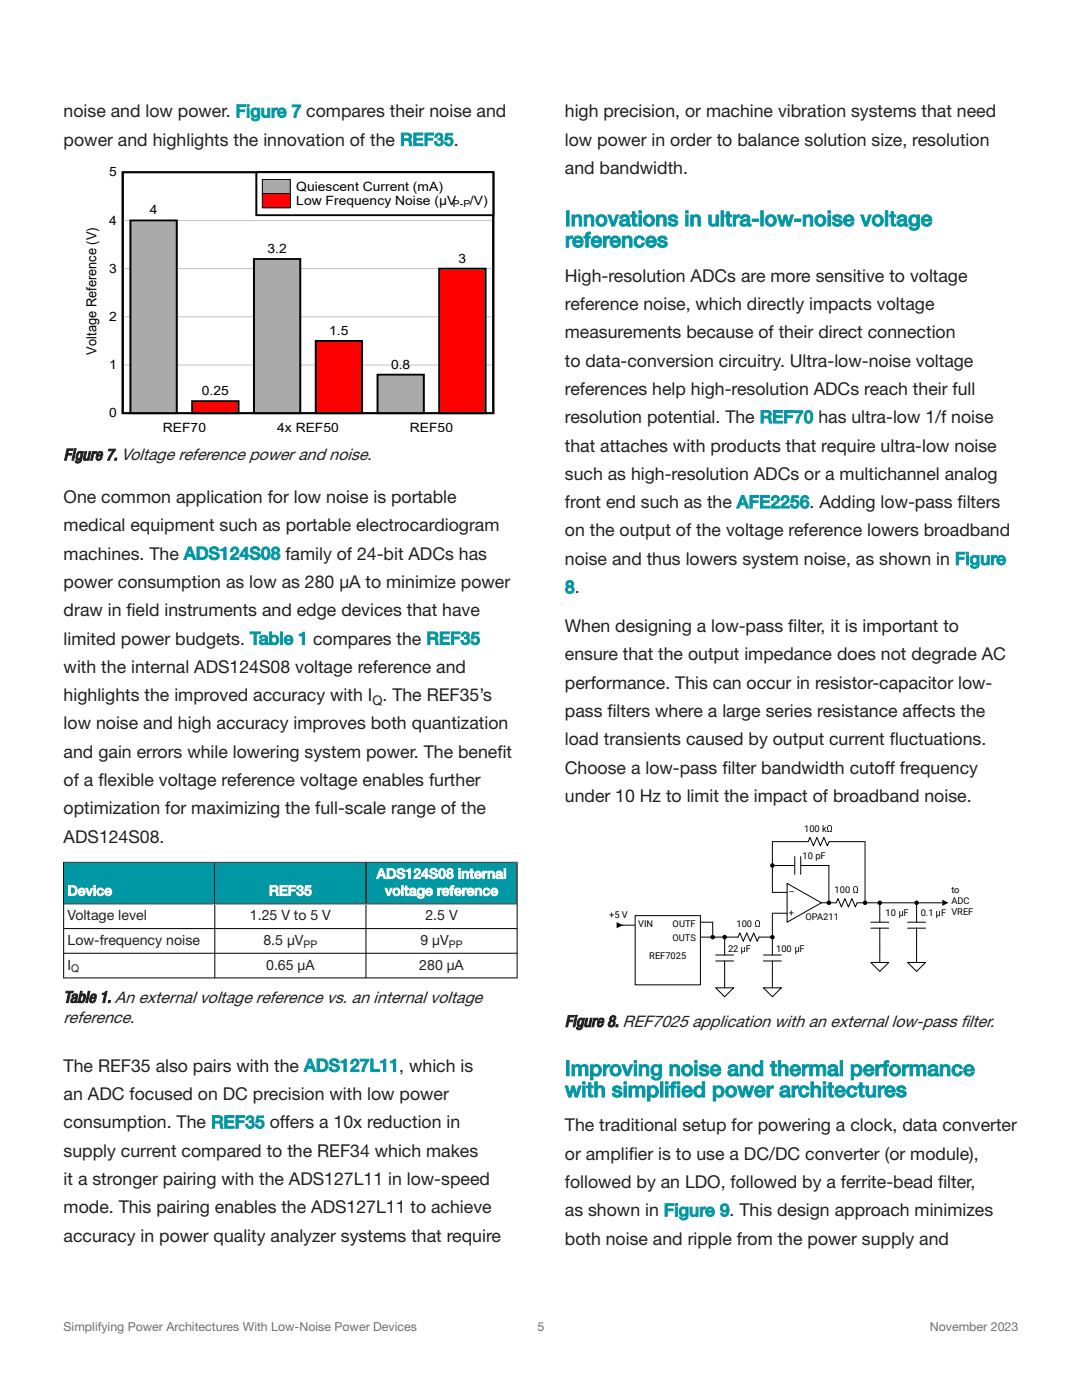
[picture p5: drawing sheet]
<svg xmlns="http://www.w3.org/2000/svg" width="216mm" height="279mm" viewBox="0 0 216 279" stroke-linecap="round" stroke-linejoin="round" font-family="sans-serif">
<defs><g id="words">
<g font-size="4.2" fill="#0097a5">
<text x="112.7" y="45.1">Innovations in ultra-low-noise voltage</text>
<text x="112.7" y="49.3">references</text>
<text x="112.7" y="214.7">Improving noise and thermal performance</text>
<text x="112.7" y="218.9">with simplif</text>
<text x="133.6" y="218.9">ied power architectures</text>
</g>
<g font-size="3.5" fill="#231f20">
<text x="12.7" y="23.4">noise and low power. Figure 7 compares their noise and</text>
<text x="112.7" y="23.4">high precision, or machine vibration systems that need</text>
<text x="12.7" y="29.1">power and highlights the innovation of the REF35.</text>
<text x="112.7" y="29.1">low power in order to balance solution size, resolution</text>
<text x="112.7" y="34.7">and bandwidth.</text>
<text x="112.7" y="56.2">High-resolution ADCs are more sensitive to voltage</text>
<text x="112.7" y="61.9">reference noise, which directly impacts voltage</text>
<text x="112.7" y="67.5">measurements because of their direct connection</text>
<text x="112.7" y="73.2">to data-conversion circuitry. Ultra-low-noise voltage</text>
<text x="112.7" y="78.8">references help high-resolution ADCs reach their full</text>
<text x="112.7" y="84.4">resolution potential. The REF70 has ultra-low 1/f noise</text>
<text x="112.7" y="90.1">that attaches with products that require ultra-low noise</text>
<text x="112.7" y="95.8">such as high-resolution ADCs or a multichannel analog</text>
<text x="12.7" y="100.4">One common application for low noise is portable</text>
<text x="112.7" y="101.4">front end such as the AFE2256. Adding low-pass f</text>
<text x="191.1" y="101.4">ilters</text>
<text x="12.7" y="106">medical equipment such as portable electrocardiogram</text>
<text x="112.7" y="107.1">on the output of the voltage reference lowers broadband</text>
<text x="12.7" y="111.7">machines. The ADS124S08 family of 24-bit ADCs has</text>
<text x="112.7" y="112.7">noise and thus lowers system noise, as shown in Figure</text>
<text x="12.7" y="117.3">power consumption as low as 280 μA to minimize power</text>
<text x="12.7" y="123">draw in f</text>
<text x="25.2" y="123">ield instruments and edge devices that have</text>
<text x="12.7" y="128.6">limited power budgets. Table 1 compares the REF35</text>
<text x="112.7" y="126.2">When designing a low-pass f</text>
<text x="112.7" y="131.8">ensure that the output impedance does not degrade AC</text>
<text x="157.3" y="126.2">ilter, it is important to</text>
<text x="12.7" y="134.3">with the internal ADS124S08 voltage reference and</text>
<text x="112.7" y="137.5">performance. This can occur in resistor-capacitor low-</text>
<text x="12.7" y="139.9">highlights the improved accuracy with I . The REF35’s</text>
<text x="112.7" y="143.1">pass f</text>
<text x="121.2" y="143.1">ilters where a large series resistance affects the</text>
<text x="12.7" y="145.6">low noise and high accuracy improves both quantization</text>
<text x="112.7" y="148.7">load transients caused by output current f</text>
<text x="177.5" y="148.7">luctuations.</text>
<text x="12.7" y="151.2">and gain errors while lowering system power. The benef</text>
<text x="99.3" y="151.2">it</text>
<text x="112.7" y="154.4">Choose a low-pass f</text>
<text x="144.1" y="154.4">ilter bandwidth cutoff frequency</text>
<text x="12.7" y="156.9">of a f</text>
<text x="19.6" y="156.9">lexible voltage reference voltage enables further</text>
<text x="112.7" y="160">under 10 Hz to limit the impact of broadband noise.</text>
<text x="12.7" y="162.5">optimization for maximizing the full-scale range of the</text>
<text x="12.7" y="168.2">ADS124S08.</text>
<text x="12.7" y="213.9">The REF35 also pairs with the ADS127L11, which is</text>
<text x="12.7" y="219.5">an ADC focused on DC precision with low power</text>
<text x="12.7" y="225.2">consumption. The REF35 offers a 10x reduction in</text>
<text x="112.7" y="225.8">The traditional setup for powering a clock, data converter</text>
<text x="12.7" y="230.8">supply current compared to the REF34 which makes</text>
<text x="112.7" y="231.5">or amplif</text>
<text x="125.5" y="231.5">ier is to use a DC/DC converter (or module),</text>
<text x="12.7" y="236.5">it a stronger pairing with the ADS127L11 in low-speed</text>
<text x="112.7" y="237.1">followed by an LDO, followed by a ferrite-bead f</text>
<text x="187.2" y="237.1">ilter,</text>
<text x="12.7" y="242.1">mode. This pairing enables the ADS127L11 to achieve</text>
<text x="112.7" y="242.7">as shown in Figure 9. This design approach minimizes</text>
<text x="12.7" y="247.8">accuracy in power quality analyzer systems that require</text>
<text x="112.7" y="248.4">both noise and ripple from the power supply and</text>
</g>
<text font-size="3.5" fill="#0097a5" x="112.7" y="118.4">8.</text>
<g font-size="3.3" fill="#231f20">
<text x="12.7" y="204.1">reference.</text>
<text x="191.7" y="204.9">ilter.</text>
</g>
<g font-size="3.2" fill="#231f20">
<text x="12.7" y="91.8">Figure 7. Voltage reference power and noise.</text>
<text x="12.7" y="200.1">Table 1. An external voltage reference vs. an internal voltage</text>
<text x="112.7" y="204.9">Figure 8. REF7025 application with an external low-pass f</text>
</g>
<text font-size="2.8" x="19.3" y="70.8" transform="rotate(-90 19.3 70.8)">Voltage Reference (V)</text>
<g font-size="2.8" fill="#fff">
<text x="13.5" y="178.7">Device</text>
<text x="53.7" y="178.7">REF35</text>
<text x="75.1" y="175.3">ADS124S08 internal</text>
<text x="76.8" y="178.7">voltage reference</text>
</g>
<g font-size="2.8" fill="#231f20">
<text x="13.5" y="183.7">Voltage level</text>
<text x="49.9" y="183.7">1.25 V to 5 V</text>
<text x="84.9" y="183.7">2.5 V</text>
<text x="13.5" y="188.6">Low-frequency noise</text>
<text x="52.6" y="188.6">8.5 μV</text>
<text x="83.9" y="188.6">9 μV</text>
<text x="13.5" y="193.5">I</text>
<text x="53.1" y="193.5">0.65 μA</text>
<text x="83.7" y="193.5">280 μA</text>
</g>
<g font-size="2.6">
<text x="21.7" y="35.2">5</text>
<text x="59.1" y="38.1">Quiescent Current (mA)</text>
<text x="59.1" y="41">Low Frequency Noise (µV</text>
<text x="93.8" y="41">/V)</text>
<text x="21.7" y="44.8">4</text>
<text x="29.9" y="42.8">4</text>
<text x="53.4" y="50.5">3.2</text>
<text x="91.5" y="52.4">3</text>
<text x="21.7" y="54.4">3</text>
<text x="21.7" y="64">2</text>
<text x="65.7" y="66.8">1.5</text>
<text x="21.7" y="73.7">1</text>
<text x="78" y="73.5">0.8</text>
<text x="21.7" y="83.3">0</text>
<text x="40.3" y="78.8">0.25</text>
<text x="32.5" y="86.1">REF70</text>
<text x="55.3" y="86.1">4x REF50</text>
<text x="81.8" y="86.1">REF50</text>
</g>
<text font-size="2.6" fill="#231f20" x="74.3" y="140.6">Q</text>
<g font-size="2.5" fill="#6d6f71">
<text x="12.7" y="265.7">Simplifying Power Architectures With Low-Noise Power Devices</text>
<text x="107.3" y="265.7">5</text>
<text x="185.5" y="265.7">November 2023</text>
</g>
<g font-size="2.1" fill="#231f20">
<text x="60.6" y="189.2">PP</text>
<text x="89.6" y="189.2">PP</text>
<text x="14.2" y="194.1">Q</text>
</g>
<g font-size="1.9">
<text x="90.4" y="41.4">P-P</text>
<text x="160.5" y="166">100 k</text>
<text x="160.2" y="171.5">10 pF</text>
<text x="157.4" y="178.6">–</text>
<text x="166.5" y="178.2">100</text>
<text x="189.8" y="178.2">to</text>
<text x="121.6" y="183.2">+5 V</text>
<text x="127.3" y="185">VIN</text>
<text x="134.2" y="185">OUTF</text>
<text x="147" y="185">100</text>
<text x="157.4" y="182.8">+</text>
<text x="160.7" y="183.6">OPA211</text>
<text x="176.7" y="182.8">10</text>
<text x="180.3" y="182.8">F</text>
<text x="183.7" y="182.8">0.1</text>
<text x="187.8" y="182.8">F VREF</text>
<text x="189.8" y="180.4">ADC</text>
<text x="129.6" y="191.3">REF7025</text>
<text x="134.2" y="187.8">OUTS</text>
<text x="145.3" y="190">22</text>
<text x="148.9" y="190">F</text>
<text x="154.9" y="190">100</text>
<text x="159.5" y="190">F</text>
</g>
</g></defs>
<path d="M24.5 34.4h73.9v48.1h-73.9z" fill="none" stroke="#000" stroke-width=".38"/>
<path d="M49.1 34.4v.2M73.8 34.4v.2M49.1 82.3v.2M73.8 82.3v.2" fill="none" stroke="#000" stroke-width=".2"/>
<path d="M24.5 53.6h73.9M24.5 44h73.9M24.5 72.9h73.9M24.5 63.2h73.9" fill="none" stroke="#c0c0c0" stroke-width=".2"/>
<path d="M26 44h9.3v38.5h-9.3z" fill-rule="evenodd" fill="#aaa"/>
<path d="M26 44h9.3v38.5h-9.3z" fill="none" stroke="#000" stroke-width=".38"/>
<path d="M50.7 51.7h9.2v30.8h-9.2z" fill-rule="evenodd" fill="#aaa"/>
<path d="M50.7 51.7h9.2v30.8h-9.2z" fill="none" stroke="#000" stroke-width=".38"/>
<path d="M75.3 74.8h9.3v7.7h-9.3z" fill-rule="evenodd" fill="#aaa"/>
<path d="M75.3 74.8h9.3v7.7h-9.3z" fill="none" stroke="#000" stroke-width=".38"/>
<path d="M38.4 80.1h9.2v2.4h-9.2z" fill-rule="evenodd" fill="#f00"/>
<path d="M38.4 80.1h9.2v2.4h-9.2z" fill="none" stroke="#000" stroke-width=".38"/>
<path d="M63 68h9.3v14.5h-9.3z" fill-rule="evenodd" fill="#f00"/>
<path d="M63 68h9.2v14.5h-9.2z" fill="none" stroke="#000" stroke-width=".38"/>
<path d="M87.6 53.6h9.3v28.9h-9.3z" fill-rule="evenodd" fill="#f00"/>
<path d="M24.5 34.4h73.9v48.1h-73.9zM87.6 53.6h9.3v28.9h-9.3z" fill="none" stroke="#000" stroke-width=".38"/>
<path d="M51.1 34.4h47.3v8.5h-47.3z" fill-rule="evenodd" fill="#fff"/>
<path d="M51.1 34.4h47.3v8.5h-47.3z" fill="none" stroke="#000" stroke-width=".38"/>
<path d="M52.3 35.8h5.6v2.8h-5.6z" fill-rule="evenodd" fill="#aaa"/>
<path d="M52.3 35.8h5.6v2.8h-5.6z" fill="none" stroke="#000" stroke-width=".2"/>
<path d="M52.3 38.7h5.6v2.8h-5.6z" fill-rule="evenodd" fill="#f00"/>
<path d="M52.3 38.7h5.6v2.8h-5.6z" fill="none" stroke="#000" stroke-width=".2"/>
<g fill="#0198a6">
<path d="M12.7 172.1h90.5v8.3h-90.5z" fill-rule="evenodd"/>
<path d="M12.8 172.2h30v8.1h-30z" fill-rule="evenodd"/>
<path d="M42.9 172.2h30.1v8.1h-30.1z" fill-rule="evenodd"/>
<path d="M73.1 172.2h30v8.1h-30z" fill-rule="evenodd"/>
</g>
<path d="M12.6 172.1h90.6M12.8 180.4h90.3" fill="none" stroke="#404040" stroke-width=".2"/>
<path d="M12.7 172v23.2M42.9 172.2v23M73 172.2v23M103.2 172v23.2M12.6 185.3h90.6M12.6 190.2h90.6M12.6 195.2h90.6" fill="none" stroke="#000" stroke-width=".2"/>
<path d="M126.7 182.7h13.1v13.8h-13.1z" fill-rule="evenodd" fill="#fff"/>
<path d="M126.7 182.7h13.1v13.8h-13.1zM144.6 187h2.7l.3-.8 .7 1.7 .7-1.7 .7 1.7 .7-1.7 .7 1.7 .3-.9h2.7" fill="none" stroke="#000" stroke-width=".2"/>
<path d="M147 183.4h4.8v2.2h-4.8z" fill-rule="evenodd" fill="#fff"/>
<g fill="none" stroke="#000" stroke-width=".2">
<path d="M154.1 168h7.2l.3-.9 .7 1.7 .7-1.7 .7 1.7 .7-1.7 .7 1.7 .3-.8h7.2M154.1 172.7h4.5M157.1 176.3l6.8 3.9-6.8 3.8zM158.6 170.9v3.6M159.8 170.9v3.6M159.8 172.7h5.6M124.3 184.6h2.4M139.8 184h2.4v2.6M142.2 187h1.9M142.8 197.1h3.6l-1.8 1.8zM142.8 191.8h3.6M142.8 190.6h3.6"/>
<path d="M144.6 187v3.6M144.6 191.8v5.3M152.3 197.1h3.6l-1.8 1.8zM152.3 191.8h3.6M152.3 190.6h3.6M154.1 182.3v4.3M154.1 187v3.6M154.1 191.8v5.3M163.9 180.2h.1"/>
</g>
<g fill="#000">
<circle cx="142.2" cy="187" r=".46"/>
<circle cx="144.6" cy="187" r=".46"/>
<circle cx="154.1" cy="187" r=".46"/>
</g>
<path d="M160.5 164.3h5.7v2.2h-5.7z" fill-rule="evenodd" fill="#fff"/>
<path d="M165.4 180.2h1.5l.3-.9 .7 1.7 .7-1.7 .7 1.7 .7-1.7 .7 1.7 .3-.8h1.5" fill="none" stroke="#000" stroke-width=".2"/>
<path d="M166.5 176.5h4.8v2.2h-4.8z" fill-rule="evenodd" fill="#fff"/>
<g fill="none" stroke="#000" stroke-width=".2">
<path d="M154.1 168v4.7M154.1 173.2v4.9h3M165.4 172.7v7M172.6 168v11.7M123.2 184.6h1.1M139.8 187h2.5M154.1 182.3h3M163.9 180.2h1.6M172.5 180.2h2.6M173.8 192.1h3.5l-1.7 1.8zM173.8 185.2h3.5M173.8 184h3.5"/>
<path d="M175.6 185.2v6.9M181.1 192.1h3.6l-1.8 1.8zM181.1 185.2h3.6M181.1 184h3.6M182.4 180.2h-6.8v3.8M182.9 185.2v6.9M188 180.2h-5.1v3.8"/>
</g>
<g fill="#000">
<path d="M188 179.6l1.2 .6-1.2 .6zM123 184l1.3 .6-1.3 .6z"/>
<circle cx="154.1" cy="172.7" r=".46"/>
<circle cx="165.4" cy="180.2" r=".46"/>
<circle cx="172.6" cy="180.2" r=".46"/>
<circle cx="175.6" cy="180.2" r=".46"/>
<circle cx="182.9" cy="180.2" r=".46"/>
</g>
<use href="#words"/>
</svg>
